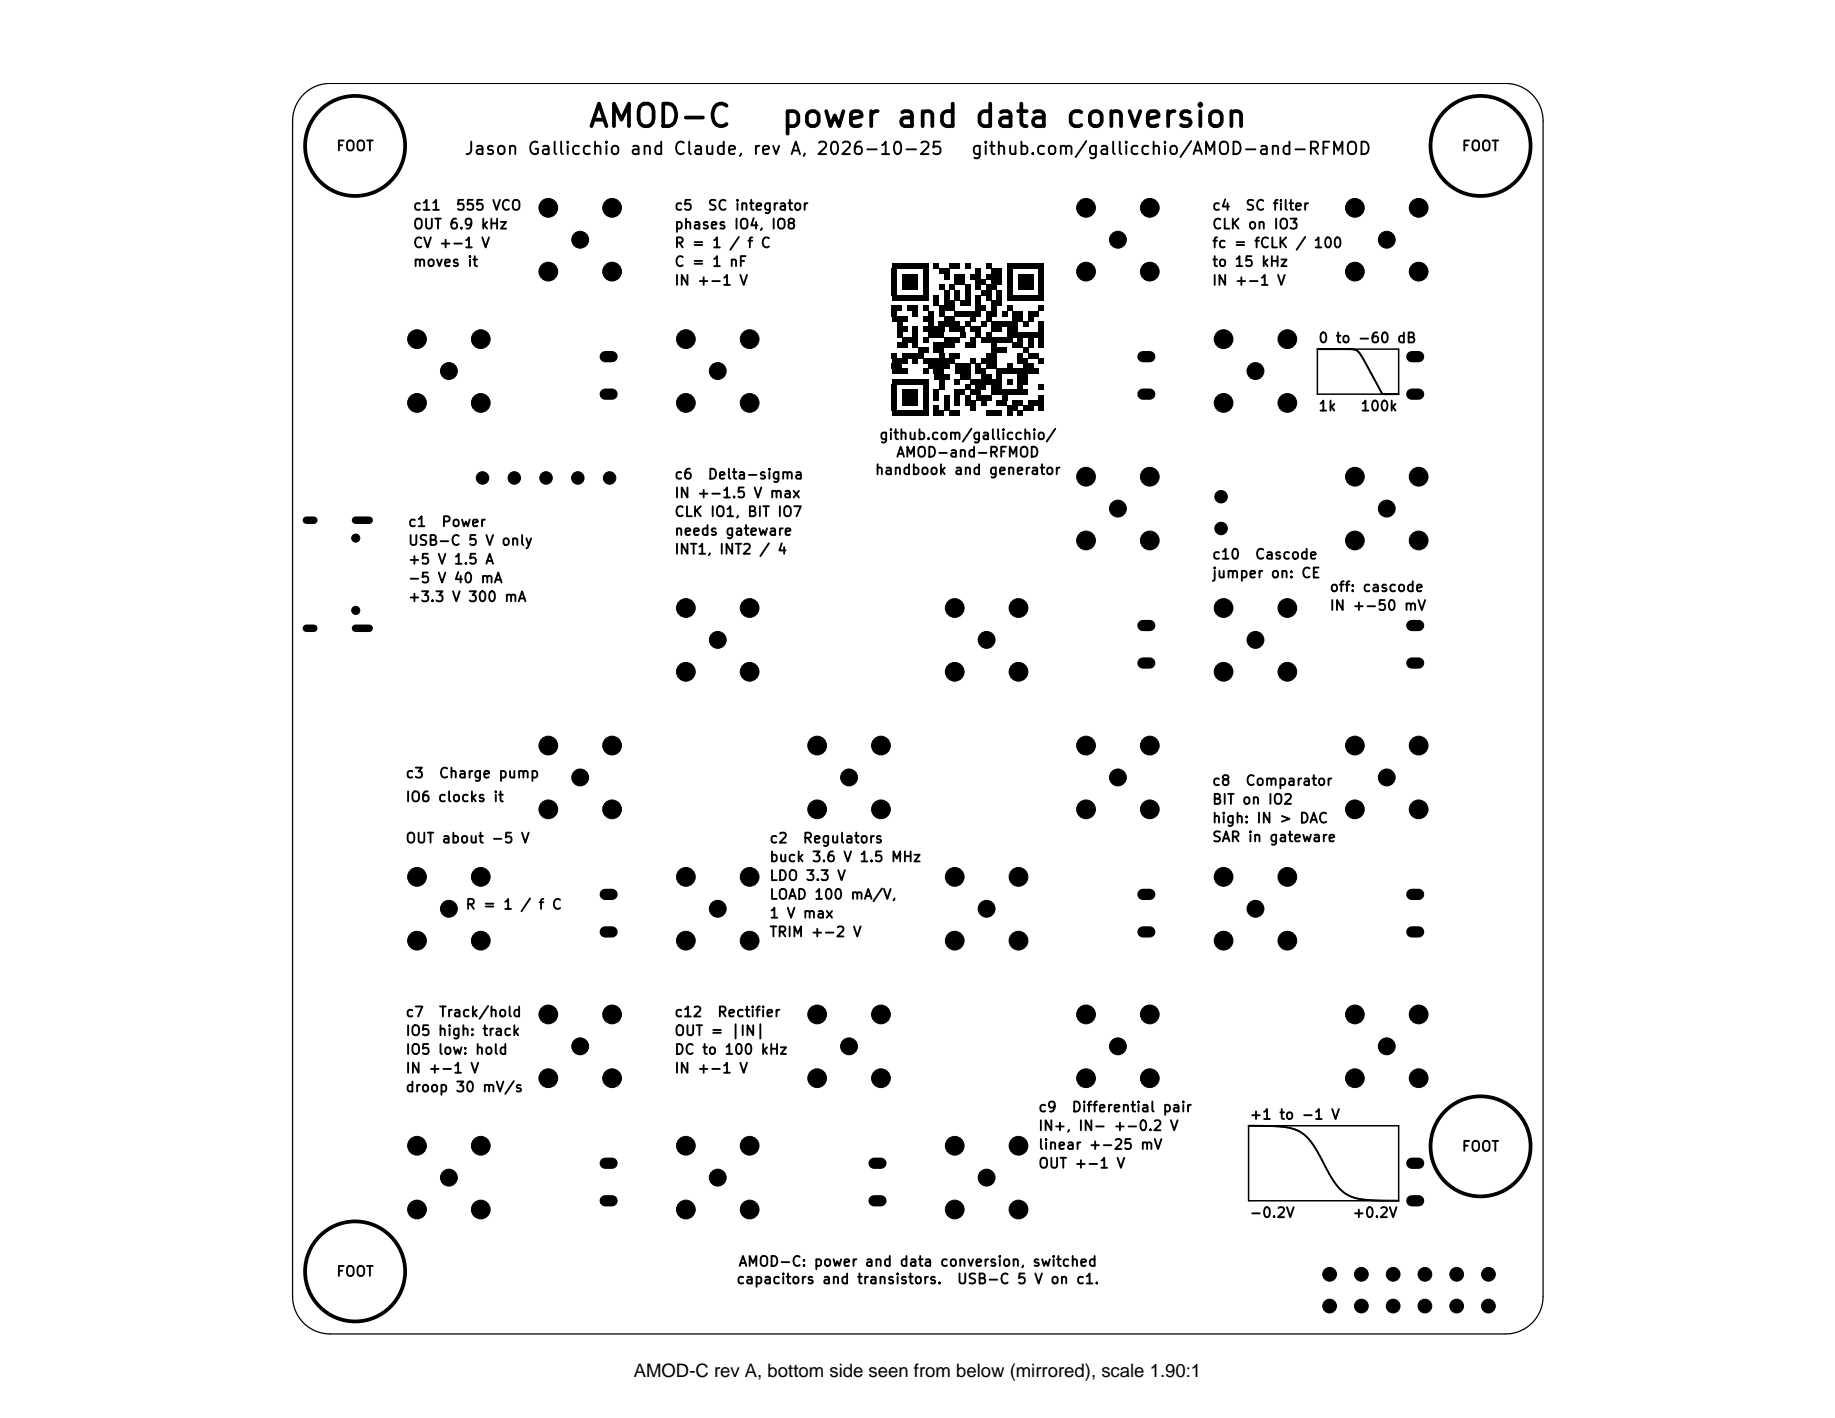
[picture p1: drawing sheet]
<svg xmlns="http://www.w3.org/2000/svg" width="279mm" height="216mm" viewBox="0 0 279 216" stroke-linecap="round" stroke-linejoin="round" font-family="sans-serif">
<defs><g id="words">
<g font-size="3.4">
<text x="89.4" y="20.2">AMOD-C</text>
<text x="118.8" y="20.2">power and data conversion</text>
</g>
<text font-size="2.8" x="96.5" y="209.7">AMOD-C rev A, bottom side seen from below (mirrored), scale 1.90:1</text>
<g font-size="1.9">
<text x="70.6" y="24">Jason Gallicchio and Claude, rev A, 2026-10-25</text>
<text x="147.7" y="24">github.com/gallicchio/AMOD-and-RFMOD</text>
</g>
<g font-size="1.5">
<text x="51.1" y="23.4">FOOT</text>
<text x="222.5" y="23.4">FOOT</text>
<text x="62.8" y="32.4">c11</text>
<text x="62.8" y="35.3">OUT 6.9 kHz</text>
<text x="69.3" y="32.4">555 VCO</text>
<text x="102.6" y="32.4">c5</text>
<text x="102.6" y="35.3">phases IO4, IO8</text>
<text x="107.6" y="32.4">SC integrator</text>
<text x="184.4" y="32.4">c4</text>
<text x="184.4" y="35.3">CLK on IO3</text>
<text x="189.5" y="32.4">SC filter</text>
<text x="62.8" y="38.1">CV +-1 V</text>
<text x="62.8" y="41">moves it</text>
<text x="102.6" y="38.1">R = 1 / f C</text>
<text x="102.6" y="41">C = 1 nF</text>
<text x="184.4" y="38.1">fc = fCLK / 100</text>
<text x="184.4" y="41">to 15 kHz</text>
<text x="102.6" y="43.8">IN +-1 V</text>
<text x="184.4" y="43.8">IN +-1 V</text>
<text x="200.6" y="52.6">0 to -60 dB</text>
<text x="200.6" y="63">1k</text>
<text x="207" y="63">100k</text>
<text x="133.8" y="67.3">github.com/gallicchio/</text>
<text x="136.3" y="70">AMOD-and-RFMOD</text>
<text x="102.6" y="73.4">c6</text>
<text x="102.6" y="76.2">IN +-1.5 V max</text>
<text x="107.6" y="73.4">Delta-sigma</text>
<text x="133.1" y="72.7">handbook and generator</text>
<text x="62" y="80.6">c1</text>
<text x="62" y="83.4">USB-C 5 V only</text>
<text x="67.1" y="80.6">Power</text>
<text x="102.6" y="79.1">CLK IO1, BIT IO7</text>
<text x="102.6" y="81.9">needs gateware</text>
<text x="62" y="86.3">+5 V 1.5 A</text>
<text x="62" y="89.2">-5 V 40 mA</text>
<text x="102.6" y="84.8">INT1, INT2 / 4</text>
<text x="184.4" y="85.5">c10</text>
<text x="184.4" y="88.4">jumper on: CE</text>
<text x="191" y="85.5">Cascode</text>
<text x="62" y="92">+3.3 V 300 mA</text>
<text x="202.3" y="90.5">off: cascode</text>
<text x="202.3" y="93.3">IN +-50 mV</text>
<text x="61.6" y="118.9">c3</text>
<text x="66.7" y="118.9">Charge pump</text>
<text x="61.6" y="122.5">IO6 clocks it</text>
<text x="184.4" y="120">c8</text>
<text x="184.4" y="122.9">BIT on IO2</text>
<text x="184.4" y="125.7">high: IN &gt; DAC</text>
<text x="189.5" y="120">Comparator</text>
<text x="61.6" y="128.8">OUT about -5 V</text>
<text x="117" y="128.8">c2</text>
<text x="117" y="131.6">buck 3.6 V 1.5 MHz</text>
<text x="122.1" y="128.8">Regulators</text>
<text x="184.4" y="128.6">SAR in gateware</text>
<text x="117" y="134.5">LDO 3.3 V</text>
<text x="117" y="137.3">LOAD 100 mA/V,</text>
<text x="70.8" y="138.8">R = 1 / f C</text>
<text x="117" y="140.2">1 V max</text>
<text x="117" y="143">TRIM +-2 V</text>
<text x="61.6" y="155.2">c7</text>
<text x="66.7" y="155.2">Track/hold</text>
<text x="102.6" y="155.2">c12</text>
<text x="109.1" y="155.2">Rectifier</text>
<text x="61.6" y="158.1">IO5 high: track</text>
<text x="61.6" y="160.9">IO5 low: hold</text>
<text x="102.6" y="158.1">OUT = |IN|</text>
<text x="102.6" y="160.9">DC to 100 kHz</text>
<text x="61.6" y="163.8">IN +-1 V</text>
<text x="61.6" y="166.6">droop 30 mV/s</text>
<text x="102.6" y="163.8">IN +-1 V</text>
<text x="158" y="169.7">c9</text>
<text x="158" y="172.6">IN+, IN- +-0.2 V</text>
<text x="163" y="169.7">Differential pair</text>
<text x="190.1" y="170.8">+1 to -1 V</text>
<text x="158" y="175.4">linear +-25 mV</text>
<text x="158" y="178.3">OUT +-1 V</text>
<text x="222.5" y="175.7">FOOT</text>
<text x="190.1" y="185.8">-0.2V</text>
<text x="205.8" y="185.8">+0.2V</text>
<text x="51.1" y="194.7">FOOT</text>
<text x="112" y="195.9">capacitors and transistors.</text>
<text x="112.3" y="193.2">AMOD-C: power and data conversion, switched</text>
<text x="145.6" y="195.9">USB-C 5 V on c1.</text>
</g>
</g></defs>
<g fill="none" stroke="#000" stroke-width=".57">
<circle cx="54.1" cy="22.2" r="7.6"/>
<circle cx="225.4" cy="22.2" r="7.6"/>
<circle cx="225.4" cy="174.5" r="7.6"/>
<circle cx="54.1" cy="193.6" r="7.6"/>
</g>
<path d="M200.6 53.2h12.4v6.8h-12.4zM190.1 171.4h22.9v11.4h-22.9z" fill="none" stroke="#000" stroke-width=".23"/>
<path d="M200.6 53.2h5a1.62 1.62 0 0 1 1.7 1l3.2 5.8h2.5M190.1 171.4a23.2 23.2 0 0 1 7.2 .6 6.7 6.7 0 0 1 3.4 3.5l.3 .5a18 18 0 0 0 3.4 5.4 8.4 8.4 0 0 0 5.4 1.4h3.2" fill="none" stroke="#000" stroke-width=".29"/>
<g fill="#000">
<path d="M135.8 40.9h.8v.8h-.8zM135.8 41.7h.8v.8h-.8zM135.8 42.5h.8v.8h-.8zM135.8 43.3h.8v.8h-.8zM135.8 44.1h.8v.8h-.8zM135.8 47.3h.8v.8h-.8zM135.8 53.7h.8v.8h-.8zM135.8 58.5h.8v.8h-.8zM135.8 59.3h.8v.8h-.8zM135.8 46.5h1.6v.8h-1.6zM136.6 48.9h.8v.8h-.8zM136.6 50.5h.8v.8h-.8z"/>
<path d="M135.8 55.3h1.6v.8h-1.6zM135.8 48.1h2.4v.8h-2.4zM136.6 49.7h1.6v.8h-1.6zM136.6 52.1h1.6v.8h-1.6zM135.8 54.5h2.4v.8h-2.4zM135.8 56.1h2.4v.8h-2.4zM137.4 41.7h2.4v.8h-2.4zM137.4 42.5h2.4v.8h-2.4zM137.4 43.3h2.4v.8h-2.4zM138.2 46.5h1.6v.8h-1.6zM139 47.3h.8v.8h-.8zM139 49.7h.8v.8h-.8z"/>
<path d="M139 50.5h.8v.8h-.8zM137.4 51.3h2.4v.8h-2.4zM139 52.1h.8v.8h-.8zM139 54.5h.8v.8h-.8zM137.4 59.3h2.4v.8h-2.4zM137.4 53.7h3.2v.8h-3.2zM135.8 40.1h5.6v.8h-5.6zM140.6 40.9h.8v.8h-.8zM140.6 41.7h.8v.8h-.8zM140.6 42.5h.8v.8h-.8zM140.6 43.3h.8v.8h-.8zM140.6 44.1h.8v.8h-.8z"/>
<path d="M135.8 44.9h5.6v.8h-5.6zM140.6 46.5h.8v.8h-.8zM140.6 51.3h.8v.8h-.8zM139.8 52.9h1.6v.8h-1.6zM140.6 56.1h.8v.8h-.8zM135.8 57.7h5.6v.8h-5.6zM140.6 58.5h.8v.8h-.8zM140.6 59.3h.8v.8h-.8zM141.4 47.3h.8v.8h-.8zM140.6 48.1h1.6v.8h-1.6zM141.4 48.9h.8v.8h-.8zM142.2 40.1h.8v.8h-.8z"/>
<path d="M142.2 44.9h.8v.8h-.8zM142.2 45.7h.8v.8h-.8zM142.2 59.3h.8v.8h-.8zM143 43.3h.8v.8h-.8zM143 47.3h.8v.8h-.8zM140.6 49.7h3.2v.8h-3.2zM141.4 50.5h2.4v.8h-2.4zM142.2 52.9h1.6v.8h-1.6zM143 53.7h.8v.8h-.8zM142.2 56.1h1.6v.8h-1.6zM143 57.7h.8v.8h-.8zM143 58.5h.8v.8h-.8z"/>
<path d="M143 40.9h1.6v.8h-1.6zM143.8 41.7h.8v.8h-.8zM143.8 44.1h.8v.8h-.8zM143.8 44.9h.8v.8h-.8zM141.4 55.3h3.2v.8h-3.2zM142.2 56.9h2.4v.8h-2.4zM144.6 43.3h.8v.8h-.8zM143.8 45.7h1.6v.8h-1.6zM143 46.5h2.4v.8h-2.4zM143.8 48.1h1.6v.8h-1.6zM142.2 52.1h3.2v.8h-3.2zM140.6 54.5h4.8v.8h-4.8z"/>
<path d="M144.6 40.1h1.6v.8h-1.6zM145.4 44.1h.8v.8h-.8zM145.4 44.9h.8v.8h-.8zM143 48.9h3.2v.8h-3.2zM143.8 51.3h2.4v.8h-2.4zM144.6 53.7h1.6v.8h-1.6zM145.4 57.7h.8v.8h-.8zM145.4 41.7h1.6v.8h-1.6zM145.4 42.5h1.6v.8h-1.6zM144.6 49.7h2.4v.8h-2.4zM146.2 50.5h.8v.8h-.8zM145.4 59.3h1.6v.8h-1.6z"/>
<path d="M147 40.1h.8v.8h-.8zM147 43.3h.8v.8h-.8zM147 44.1h.8v.8h-.8zM147 44.9h.8v.8h-.8zM146.2 45.7h1.6v.8h-1.6zM147 48.9h.8v.8h-.8zM145.4 55.3h2.4v.8h-2.4zM145.4 56.1h2.4v.8h-2.4zM146.2 56.9h1.6v.8h-1.6zM147 58.5h.8v.8h-.8zM147.8 48.1h.8v.8h-.8zM147.8 51.3h.8v.8h-.8z"/>
<path d="M147 52.1h1.6v.8h-1.6zM147.8 54.5h.8v.8h-.8zM148.6 40.9h.8v.8h-.8zM147.8 41.7h1.6v.8h-1.6zM148.6 43.3h.8v.8h-.8zM148.6 44.9h.8v.8h-.8zM148.6 45.7h.8v.8h-.8zM145.4 47.3h4v.8h-4zM147.8 49.7h1.6v.8h-1.6zM148.6 50.5h.8v.8h-.8zM148.6 55.3h.8v.8h-.8zM147.8 59.3h1.6v.8h-1.6z"/>
<path d="M148.6 42.5h1.6v.8h-1.6zM148.6 46.5h1.6v.8h-1.6zM149.4 48.9h.8v.8h-.8zM148.6 56.1h1.6v.8h-1.6zM148.6 58.5h1.6v.8h-1.6zM150.2 40.1h.8v.8h-.8zM149.4 44.1h1.6v.8h-1.6zM150.2 44.9h.8v.8h-.8zM150.2 48.1h.8v.8h-.8zM150.2 50.5h.8v.8h-.8zM149.4 56.9h1.6v.8h-1.6zM150.2 43.3h1.6v.8h-1.6z"/>
<path d="M151 46.5h.8v.8h-.8zM150.2 47.3h1.6v.8h-1.6zM151 52.1h.8v.8h-.8zM150.2 53.7h1.6v.8h-1.6zM149.4 54.5h2.4v.8h-2.4zM150.2 55.3h1.6v.8h-1.6zM151 40.9h1.6v.8h-1.6zM150.2 41.7h2.4v.8h-2.4zM151 42.5h1.6v.8h-1.6zM151.8 44.1h.8v.8h-.8zM151.8 44.9h.8v.8h-.8zM151 45.7h1.6v.8h-1.6z"/>
<path d="M151 49.7h1.6v.8h-1.6zM151.8 56.9h.8v.8h-.8zM147.8 57.7h4.8v.8h-4.8zM151 58.5h1.6v.8h-1.6zM152.6 47.3h.8v.8h-.8zM151 52.9h2.4v.8h-2.4zM153.4 40.9h.8v.8h-.8zM153.4 41.7h.8v.8h-.8zM153.4 42.5h.8v.8h-.8zM153.4 43.3h.8v.8h-.8zM153.4 44.1h.8v.8h-.8zM153.4 46.5h.8v.8h-.8z"/>
<path d="M149.4 51.3h4.8v.8h-4.8zM153.4 55.3h.8v.8h-.8zM153.4 57.7h.8v.8h-.8zM151 48.9h4v.8h-4zM153.4 49.7h1.6v.8h-1.6zM154.2 47.3h1.6v.8h-1.6zM154.2 48.1h1.6v.8h-1.6zM155 51.3h.8v.8h-.8zM154.2 52.1h1.6v.8h-1.6zM155 53.7h.8v.8h-.8zM155 58.5h.8v.8h-.8zM155.8 48.9h.8v.8h-.8z"/>
<path d="M155.8 52.9h.8v.8h-.8zM155 54.5h1.6v.8h-1.6zM155 56.9h1.6v.8h-1.6zM155 57.7h1.6v.8h-1.6zM151 59.3h5.6v.8h-5.6zM155 41.7h2.4v.8h-2.4zM155 42.5h2.4v.8h-2.4zM155 43.3h2.4v.8h-2.4zM156.6 48.1h.8v.8h-.8zM156.6 51.3h.8v.8h-.8zM156.6 52.1h.8v.8h-.8zM155.8 55.3h1.6v.8h-1.6z"/>
<path d="M156.6 47.3h1.6v.8h-1.6zM156.6 53.7h1.6v.8h-1.6zM151.8 56.1h6.4v.8h-6.4zM153.4 40.1h5.6v.8h-5.6zM158.2 40.9h.8v.8h-.8zM158.2 41.7h.8v.8h-.8zM158.2 42.5h.8v.8h-.8zM158.2 43.3h.8v.8h-.8zM158.2 44.1h.8v.8h-.8zM153.4 44.9h5.6v.8h-5.6zM158.2 46.5h.8v.8h-.8zM158.2 48.9h.8v.8h-.8z"/>
<path d="M158.2 49.7h.8v.8h-.8zM153.4 50.5h5.6v.8h-5.6zM158.2 51.3h.8v.8h-.8zM158.2 52.1h.8v.8h-.8zM158.2 54.5h.8v.8h-.8zM158.2 58.5h.8v.8h-.8zM135.8 60.1h.8v.8h-.8zM135.8 60.9h.8v.8h-.8zM135.8 61.7h.8v.8h-.8zM137.4 60.1h2.4v.8h-2.4zM137.4 60.9h2.4v.8h-2.4zM140.6 60.1h.8v.8h-.8z"/>
<path d="M140.6 60.9h.8v.8h-.8zM140.6 61.7h.8v.8h-.8zM135.8 62.5h5.6v.8h-5.6zM142.2 60.1h.8v.8h-.8zM142.2 61.7h.8v.8h-.8zM142.2 62.5h1.6v.8h-1.6zM143.8 60.1h.8v.8h-.8zM143.8 60.9h.8v.8h-.8zM143.8 61.7h.8v.8h-.8zM145.4 60.1h.8v.8h-.8zM145.4 60.9h.8v.8h-.8zM144.6 62.5h1.6v.8h-1.6z"/>
<path d="M147 60.1h.8v.8h-.8zM147 60.9h1.6v.8h-1.6zM147.8 61.7h.8v.8h-.8zM149.4 60.9h.8v.8h-.8zM148.6 60.1h2.4v.8h-2.4zM150.2 62.5h2.4v.8h-2.4zM152.6 60.1h.8v.8h-.8zM151.8 60.9h1.6v.8h-1.6zM153.4 62.5h.8v.8h-.8zM153.4 61.7h1.6v.8h-1.6zM154.2 60.9h1.6v.8h-1.6zM155 62.5h.8v.8h-.8z"/>
<path d="M155.8 61.7h1.6v.8h-1.6zM158.2 60.1h.8v.8h-.8zM156.6 60.9h2.4v.8h-2.4zM158.2 61.7h.8v.8h-.8z"/>
</g>
<path d="M46.2 14.4a5.7 5.7 0 0 1 4.1-1.7h178.9a5.7 5.7 0 0 1 5.8 5.7v179a5.7 5.7 0 0 1-5.8 5.7h-178.9a5.7 5.7 0 0 1-5.8-5.7v-179a5.7 5.7 0 0 1 1.7-4z" fill="none" stroke="#000" stroke-width=".19"/>
<g fill="#000" stroke="#000" stroke-width=".15">
<circle cx="83.5" cy="31.6" r="1.43"/>
<circle cx="88.3" cy="36.5" r="1.29"/>
<circle cx="93.2" cy="31.6" r="1.43"/>
<circle cx="165.4" cy="31.6" r="1.43"/>
<circle cx="170.2" cy="36.5" r="1.29"/>
<circle cx="175.1" cy="31.6" r="1.43"/>
<circle cx="206.3" cy="31.6" r="1.43"/>
<circle cx="211.2" cy="36.5" r="1.28"/>
<circle cx="216" cy="31.6" r="1.43"/>
<circle cx="63.5" cy="51.6" r="1.43"/>
<circle cx="68.3" cy="56.5" r="1.29"/>
<circle cx="73.2" cy="51.6" r="1.43"/>
<circle cx="83.5" cy="41.4" r="1.43"/>
<circle cx="93.2" cy="41.4" r="1.43"/>
<circle cx="104.4" cy="51.6" r="1.43"/>
<circle cx="109.3" cy="56.5" r="1.29"/>
<circle cx="114.1" cy="51.6" r="1.43"/>
<circle cx="165.4" cy="41.4" r="1.43"/>
<circle cx="175.1" cy="41.4" r="1.43"/>
<circle cx="186.3" cy="51.6" r="1.43"/>
<circle cx="191.2" cy="56.5" r="1.29"/>
<circle cx="196" cy="51.6" r="1.43"/>
<circle cx="206.3" cy="41.4" r="1.43"/>
<circle cx="216" cy="41.4" r="1.43"/>
<circle cx="63.5" cy="61.3" r="1.43"/>
<circle cx="73.2" cy="61.3" r="1.43"/>
<circle cx="73.5" cy="72.8" r=".95"/>
<circle cx="78.3" cy="72.8" r=".95"/>
<circle cx="83.1" cy="72.8" r=".95"/>
<circle cx="88" cy="72.8" r=".95"/>
<circle cx="92.8" cy="72.8" r=".95"/>
<circle cx="104.4" cy="61.3" r="1.43"/>
<circle cx="114.1" cy="61.3" r="1.43"/>
<circle cx="165.4" cy="72.6" r="1.43"/>
<circle cx="170.2" cy="77.4" r="1.29"/>
<circle cx="175.1" cy="72.6" r="1.43"/>
<circle cx="185.9" cy="75.6" r=".95"/>
<circle cx="186.3" cy="61.3" r="1.43"/>
<circle cx="196" cy="61.3" r="1.43"/>
<circle cx="206.3" cy="72.6" r="1.43"/>
<circle cx="211.2" cy="77.4" r="1.28"/>
<circle cx="216" cy="72.6" r="1.43"/>
<circle cx="54.2" cy="92.9" r=".62"/>
<circle cx="54.2" cy="81.9" r=".62"/>
<circle cx="104.4" cy="92.6" r="1.43"/>
<circle cx="109.3" cy="97.4" r="1.29"/>
<circle cx="114.1" cy="92.6" r="1.43"/>
<circle cx="145.4" cy="92.6" r="1.43"/>
<circle cx="150.2" cy="97.4" r="1.29"/>
<circle cx="155.1" cy="92.6" r="1.43"/>
<circle cx="165.4" cy="82.3" r="1.43"/>
<circle cx="175.1" cy="82.3" r="1.43"/>
<circle cx="185.9" cy="80.5" r=".95"/>
<circle cx="186.3" cy="92.6" r="1.43"/>
<circle cx="191.2" cy="97.4" r="1.29"/>
<circle cx="196" cy="92.6" r="1.43"/>
<circle cx="206.3" cy="82.3" r="1.43"/>
<circle cx="216" cy="82.3" r="1.43"/>
<circle cx="83.5" cy="113.5" r="1.43"/>
<circle cx="88.3" cy="118.4" r="1.29"/>
<circle cx="93.2" cy="113.5" r="1.43"/>
<circle cx="104.4" cy="102.3" r="1.43"/>
<circle cx="114.1" cy="102.3" r="1.43"/>
<circle cx="124.4" cy="113.5" r="1.43"/>
<circle cx="129.3" cy="118.4" r="1.29"/>
<circle cx="134.1" cy="113.5" r="1.43"/>
<circle cx="145.4" cy="102.3" r="1.43"/>
<circle cx="155.1" cy="102.3" r="1.43"/>
<circle cx="165.4" cy="113.5" r="1.43"/>
<circle cx="170.2" cy="118.4" r="1.29"/>
<circle cx="175.1" cy="113.5" r="1.43"/>
<circle cx="186.3" cy="102.3" r="1.43"/>
<circle cx="196" cy="102.3" r="1.43"/>
<circle cx="206.3" cy="113.5" r="1.43"/>
<circle cx="211.2" cy="118.4" r="1.28"/>
<circle cx="216" cy="113.5" r="1.43"/>
<circle cx="63.5" cy="133.5" r="1.43"/>
<circle cx="68.3" cy="138.4" r="1.29"/>
<circle cx="73.2" cy="133.5" r="1.43"/>
<circle cx="83.5" cy="123.2" r="1.43"/>
<circle cx="93.2" cy="123.2" r="1.43"/>
<circle cx="104.4" cy="133.5" r="1.43"/>
<circle cx="109.3" cy="138.4" r="1.29"/>
<circle cx="114.1" cy="133.5" r="1.43"/>
<circle cx="124.4" cy="123.2" r="1.43"/>
<circle cx="134.1" cy="123.2" r="1.43"/>
<circle cx="145.4" cy="133.5" r="1.43"/>
<circle cx="150.2" cy="138.4" r="1.29"/>
<circle cx="155.1" cy="133.5" r="1.43"/>
<circle cx="165.4" cy="123.2" r="1.43"/>
<circle cx="175.1" cy="123.2" r="1.43"/>
<circle cx="186.3" cy="133.5" r="1.43"/>
<circle cx="191.2" cy="138.4" r="1.29"/>
<circle cx="196" cy="133.5" r="1.43"/>
<circle cx="206.3" cy="123.2" r="1.43"/>
<circle cx="216" cy="123.2" r="1.43"/>
<circle cx="63.5" cy="143.2" r="1.43"/>
<circle cx="73.2" cy="143.2" r="1.43"/>
<circle cx="83.5" cy="154.5" r="1.43"/>
<circle cx="88.3" cy="159.3" r="1.29"/>
<circle cx="93.2" cy="154.5" r="1.43"/>
<circle cx="104.4" cy="143.2" r="1.43"/>
<circle cx="114.1" cy="143.2" r="1.43"/>
<circle cx="124.4" cy="154.5" r="1.43"/>
<circle cx="129.3" cy="159.3" r="1.29"/>
<circle cx="134.1" cy="154.5" r="1.43"/>
<circle cx="145.4" cy="143.2" r="1.43"/>
<circle cx="155.1" cy="143.2" r="1.43"/>
<circle cx="165.4" cy="154.5" r="1.43"/>
<circle cx="170.2" cy="159.3" r="1.29"/>
<circle cx="175.1" cy="154.5" r="1.43"/>
<circle cx="186.3" cy="143.2" r="1.43"/>
<circle cx="196" cy="143.2" r="1.43"/>
<circle cx="206.3" cy="154.5" r="1.43"/>
<circle cx="211.2" cy="159.3" r="1.28"/>
<circle cx="216" cy="154.5" r="1.43"/>
<circle cx="63.5" cy="174.4" r="1.43"/>
<circle cx="68.3" cy="179.3" r="1.29"/>
<circle cx="73.2" cy="174.4" r="1.43"/>
<circle cx="83.5" cy="164.2" r="1.43"/>
<circle cx="93.2" cy="164.2" r="1.43"/>
<circle cx="104.4" cy="174.4" r="1.43"/>
<circle cx="109.3" cy="179.3" r="1.29"/>
<circle cx="114.1" cy="174.4" r="1.43"/>
<circle cx="124.4" cy="164.2" r="1.43"/>
<circle cx="134.1" cy="164.2" r="1.43"/>
<circle cx="145.4" cy="174.4" r="1.43"/>
<circle cx="150.2" cy="179.3" r="1.29"/>
<circle cx="155.1" cy="174.4" r="1.43"/>
<circle cx="165.4" cy="164.2" r="1.43"/>
<circle cx="175.1" cy="164.2" r="1.43"/>
<circle cx="206.3" cy="164.2" r="1.43"/>
<circle cx="216" cy="164.2" r="1.43"/>
<circle cx="63.5" cy="184.2" r="1.43"/>
<circle cx="73.2" cy="184.2" r="1.43"/>
<circle cx="104.4" cy="184.2" r="1.43"/>
<circle cx="114.1" cy="184.2" r="1.43"/>
<circle cx="145.4" cy="184.2" r="1.43"/>
<circle cx="155.1" cy="184.2" r="1.43"/>
<circle cx="202.5" cy="198.9" r="1.05"/>
<circle cx="202.5" cy="194" r="1.05"/>
<circle cx="207.3" cy="198.9" r="1.05"/>
<circle cx="207.3" cy="194" r="1.05"/>
<circle cx="212.1" cy="198.9" r="1.05"/>
<circle cx="212.1" cy="194" r="1.05"/>
<circle cx="217" cy="198.9" r="1.05"/>
<circle cx="217" cy="194" r="1.05"/>
<circle cx="221.8" cy="198.9" r="1.05"/>
<circle cx="221.8" cy="194" r="1.05"/>
<circle cx="226.6" cy="198.9" r="1.05"/>
<circle cx="226.6" cy="194" r="1.05"/>
</g>
<g fill="none" stroke="#000" stroke-width="1.7">
<path d="M92.1 54.3h1.1M174 54.3h1.1M215 54.3h1M92.1 60h1.1M174 60h1.1M215 60h1M174 95.2h1.1M215 95.2h1M174 101h1.1M215 101h1M92.1 136.2h1.1M174 136.2h1.1"/>
<path d="M215 136.2h1M92.1 141.9h1.1M174 141.9h1.1M215 141.9h1M92.1 177.1h1.1M133.1 177.1h1M215 177.1h1M92.1 182.8h1.1M133.1 182.8h1M215 182.8h1"/>
</g>
<path d="M46.6 79.2h1.2M54.1 79.2h2.1M46.6 95.7h1.2M54.1 95.7h2.1" fill="none" stroke="#000" stroke-width="1.1"/>
<use href="#words"/>
</svg>
